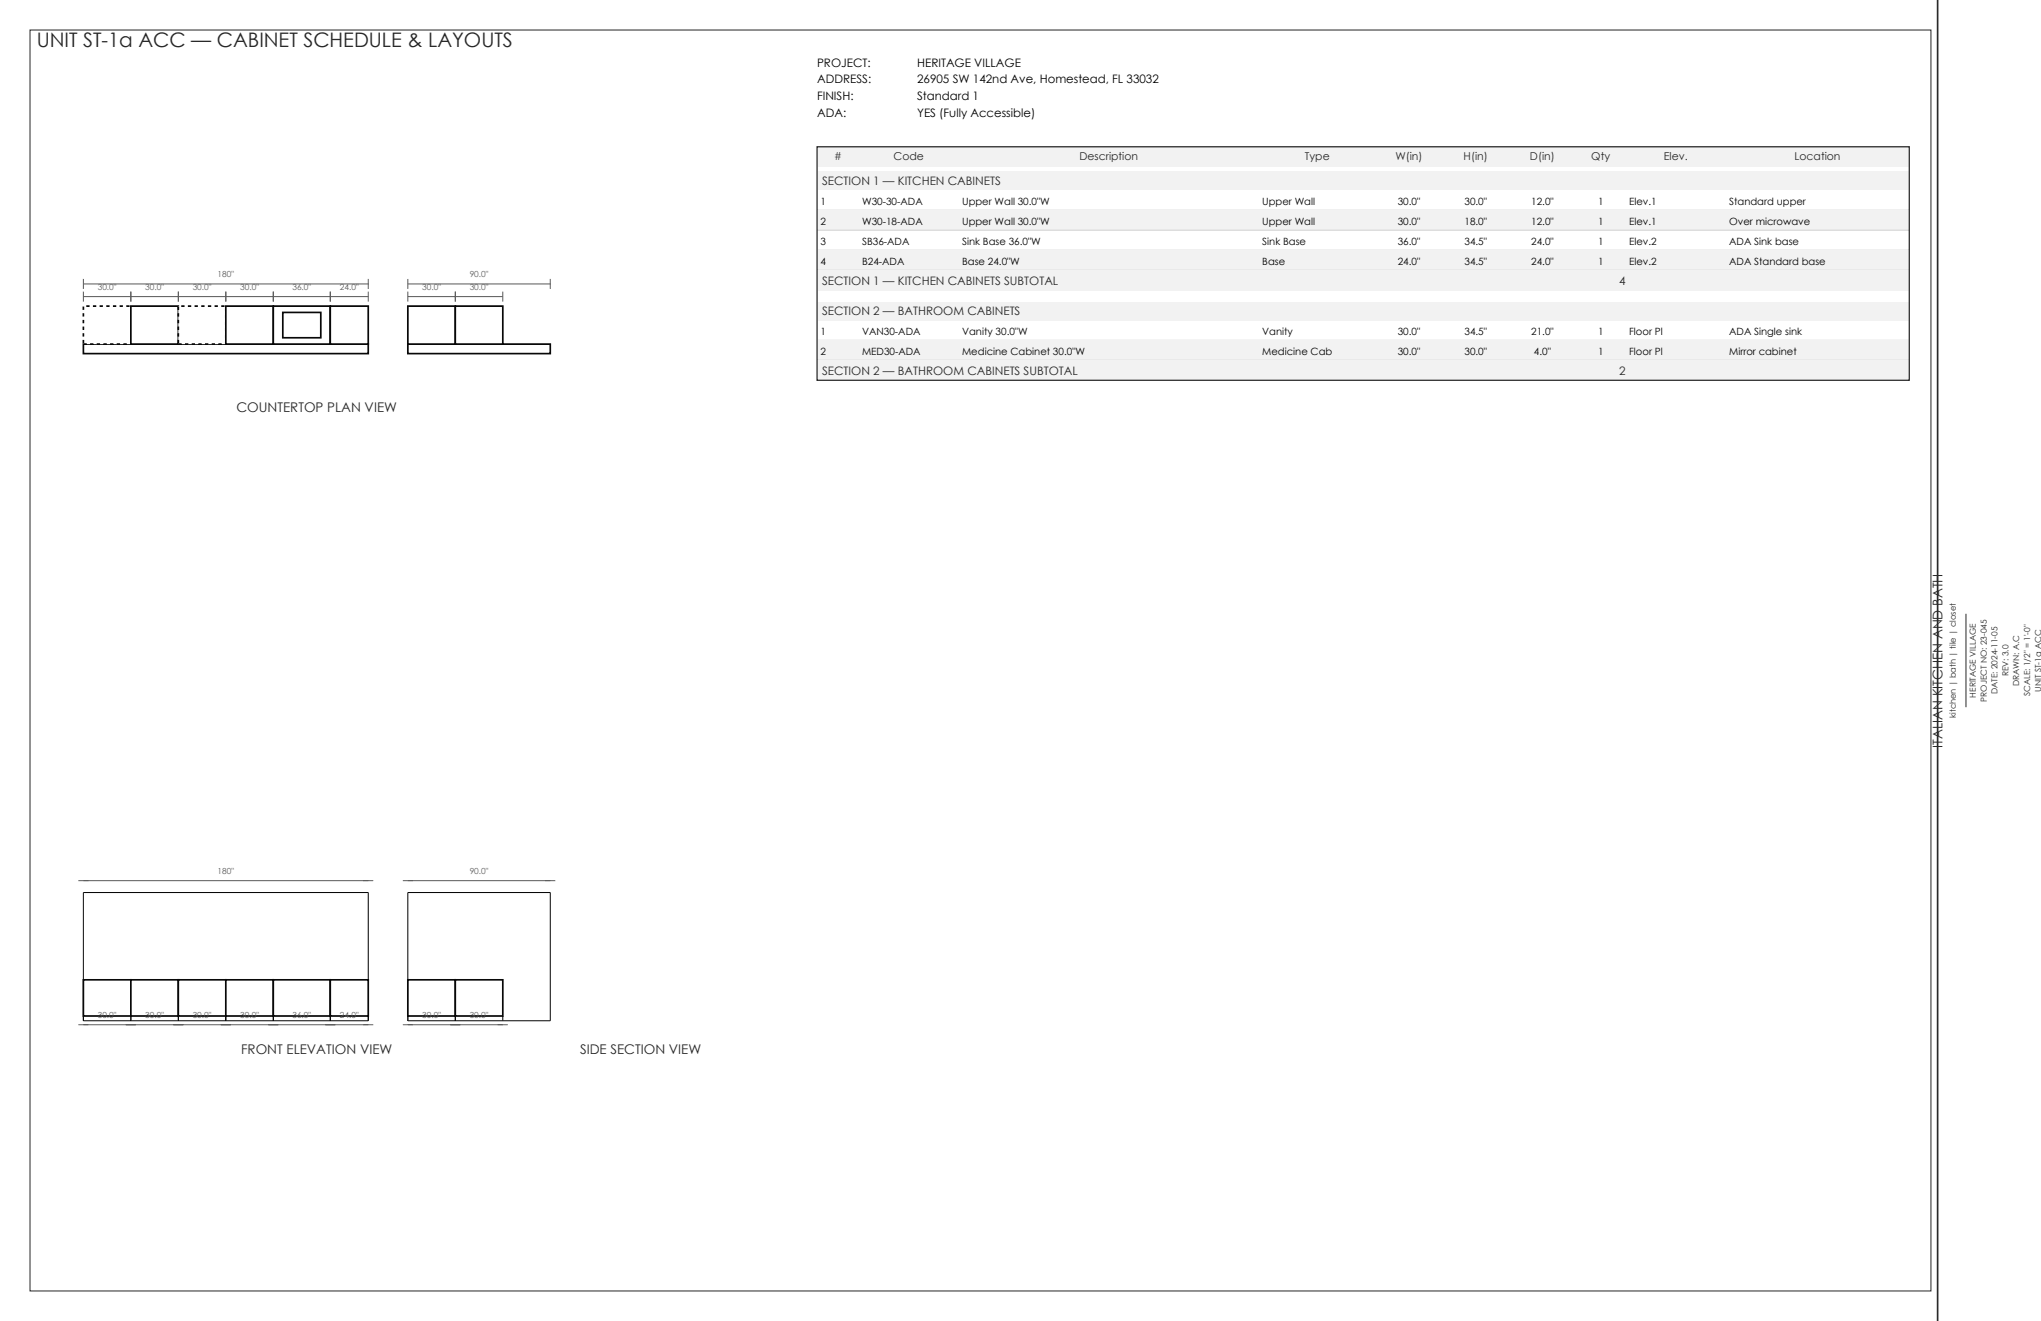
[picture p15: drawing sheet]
<svg xmlns="http://www.w3.org/2000/svg" width="432mm" height="279mm" viewBox="0 0 432 279" stroke-linecap="round" stroke-linejoin="round" font-family="sans-serif">
<defs><g id="words">
<text font-size="4.2" fill="#262626" x="7.8" y="9.9">UNIT ST-1a ACC — CABINET SCHEDULE &amp; LAYOUTS</text>
<g font-size="2.8" fill="#262626">
<text x="50" y="87.1">COUNTERTOP PLAN VIEW</text>
<text x="411" y="158.1" transform="rotate(-90 411 158.1)">ITALIAN KITCHEN AND BATH</text>
<text x="51" y="223">FRONT ELEVATION VIEW</text>
<text x="122.7" y="223">SIDE SECTION VIEW</text>
</g>
<g font-size="2.5">
<text x="172.9" y="14.1">PROJECT:</text>
<text x="172.9" y="17.6">ADDRESS:</text>
<text x="194" y="14.1">HERITAGE VILLAGE</text>
<text x="194" y="17.6">26905 SW 142nd Ave, Homestead, FL 33032</text>
<text x="172.9" y="21.2">FINISH:</text>
<text x="194" y="21.2">Standard 1</text>
<text x="172.9" y="24.7">ADA:</text>
<text x="194" y="24.7">YES (Fully Accessible)</text>
</g>
<g font-size="2.5" fill="#262626">
<text x="173.9" y="39.2">SECTION 1 — KITCHEN CABINETS</text>
<text x="173.9" y="60.3">SECTION 1 — KITCHEN CABINETS SUBTOTAL</text>
<text x="342.6" y="60.3">4</text>
<text x="173.9" y="66.7">SECTION 2 — BATHROOM CABINETS</text>
<text x="173.9" y="79.4">SECTION 2 — BATHROOM CABINETS SUBTOTAL</text>
<text x="342.6" y="79.4">2</text>
</g>
<g font-size="2.3" fill="#262626">
<text x="176.4" y="33.9">#</text>
<text x="189.1" y="33.9">Code</text>
<text x="228.4" y="33.9">Description</text>
<text x="276.1" y="33.9">Type</text>
<text x="295.2" y="33.9">W(in)</text>
<text x="309.6" y="33.9">H(in)</text>
<text x="323.7" y="33.9">D(in)</text>
<text x="336.7" y="33.9">Qty</text>
<text x="352" y="33.9">Elev.</text>
<text x="379.7" y="33.9">Location</text>
</g>
<g font-size="2.1">
<text x="173.6" y="43.4">1</text>
<text x="173.6" y="47.6">2</text>
<text x="182.4" y="43.4">W30-30-ADA</text>
<text x="182.4" y="47.6">W30-18-ADA</text>
<text x="203.6" y="43.4">Upper Wall 30.0&quot;W</text>
<text x="203.6" y="47.6">Upper Wall 30.0&quot;W</text>
<text x="267.1" y="43.4">Upper Wall</text>
<text x="267.1" y="47.6">Upper Wall</text>
<text x="295.7" y="43.4">30.0&quot;</text>
<text x="295.7" y="47.6">30.0&quot;</text>
<text x="309.8" y="43.4">30.0&quot;</text>
<text x="309.8" y="47.6">18.0&quot;</text>
<text x="323.9" y="43.4">12.0&quot;</text>
<text x="323.9" y="47.6">12.0&quot;</text>
<text x="338.1" y="43.4">1</text>
<text x="338.1" y="47.6">1</text>
<text x="344.7" y="43.4">Elev.1</text>
<text x="344.7" y="47.6">Elev.1</text>
<text x="365.8" y="43.4">Standard upper</text>
<text x="365.8" y="47.6">Over microwave</text>
<text x="173.6" y="51.9">3</text>
<text x="182.4" y="51.9">SB36-ADA</text>
<text x="203.6" y="51.9">Sink Base 36.0&quot;W</text>
<text x="267.1" y="51.9">Sink Base</text>
<text x="295.7" y="51.9">36.0&quot;</text>
<text x="309.8" y="51.9">34.5&quot;</text>
<text x="323.9" y="51.9">24.0&quot;</text>
<text x="338.1" y="51.9">1</text>
<text x="344.7" y="51.9">Elev.2</text>
<text x="365.8" y="51.9">ADA Sink base</text>
<text x="173.6" y="56.1">4</text>
<text x="182.4" y="56.1">B24-ADA</text>
<text x="203.6" y="56.1">Base 24.0&quot;W</text>
<text x="267.1" y="56.1">Base</text>
<text x="295.7" y="56.1">24.0&quot;</text>
<text x="309.8" y="56.1">34.5&quot;</text>
<text x="323.9" y="56.1">24.0&quot;</text>
<text x="338.1" y="56.1">1</text>
<text x="344.7" y="56.1">Elev.2</text>
<text x="365.8" y="56.1">ADA Standard base</text>
<text x="173.6" y="70.9">1</text>
<text x="182.4" y="70.9">VAN30-ADA</text>
<text x="203.6" y="70.9">Vanity 30.0&quot;W</text>
<text x="267.1" y="70.9">Vanity</text>
<text x="295.7" y="70.9">30.0&quot;</text>
<text x="309.8" y="70.9">34.5&quot;</text>
<text x="323.9" y="70.9">21.0&quot;</text>
<text x="338.1" y="70.9">1</text>
<text x="344.7" y="70.9">Floor Pl</text>
<text x="365.8" y="70.9">ADA Single sink</text>
<text x="173.6" y="75.1">2</text>
<text x="182.4" y="75.1">MED30-ADA</text>
<text x="203.6" y="75.1">Medicine Cabinet 30.0&quot;W</text>
<text x="267.1" y="75.1">Medicine Cab</text>
<text x="295.7" y="75.1">30.0&quot;</text>
<text x="309.8" y="75.1">30.0&quot;</text>
<text x="324.5" y="75.1">4.0&quot;</text>
<text x="338.1" y="75.1">1</text>
<text x="344.7" y="75.1">Floor Pl</text>
<text x="365.8" y="75.1">Mirror cabinet</text>
</g>
<g font-size="1.8" fill="#595959">
<text x="46" y="58.6">180&quot;</text>
<text x="99.4" y="58.6">90.0&quot;</text>
<text x="20.7" y="61.3">30.0&quot;</text>
<text x="30.7" y="61.3">30.0&quot;</text>
<text x="40.8" y="61.3">30.0&quot;</text>
<text x="50.8" y="61.3">30.0&quot;</text>
<text x="61.9" y="61.3">36.0&quot;</text>
<text x="71.9" y="61.3">24.0&quot;</text>
<text x="89.3" y="61.3">30.0&quot;</text>
<text x="99.4" y="61.3">30.0&quot;</text>
<text x="46" y="184.9">180&quot;</text>
<text x="99.4" y="184.9">90.0&quot;</text>
<text x="20.7" y="215.3">30.0&quot;</text>
<text x="30.7" y="215.3">30.0&quot;</text>
<text x="40.8" y="215.3">30.0&quot;</text>
<text x="50.8" y="215.3">30.0&quot;</text>
<text x="61.9" y="215.3">36.0&quot;</text>
<text x="71.9" y="215.3">24.0&quot;</text>
<text x="89.3" y="215.3">30.0&quot;</text>
<text x="99.4" y="215.3">30.0&quot;</text>
</g>
<g font-size="1.8" fill="#262626">
<text x="424.9" y="143" transform="rotate(-90 424.9 143)">REV: 3.0</text>
<text x="418" y="147.6" transform="rotate(-90 418 147.6)">HERITAGE VILLAGE</text>
<text x="420.3" y="148.4" transform="rotate(-90 420.3 148.4)">PROJECT NO: 23-045</text>
<text x="422.6" y="146.8" transform="rotate(-90 422.6 146.8)">DATE: 2024-11-05</text>
<text x="427.2" y="145.1" transform="rotate(-90 427.2 145.1)">DRAWN: A.C</text>
<text x="429.5" y="147.3" transform="rotate(-90 429.5 147.3)">SCALE: 1/2&quot; = 1'-0&quot;</text>
<text x="431.8" y="146.3" transform="rotate(-90 431.8 146.3)">UNIT ST-1a ACC</text>
<text x="413.8" y="151.9" transform="rotate(-90 413.8 151.9)">kitchen | bath | tile | closet</text>
</g>
</g></defs>
<path d="M6.3 6.4h402.2v266.6h-402.2z" fill="none" stroke="#262626" stroke-width=".21"/>
<path d="M409.9 0h21.9v279.4h-21.9z" fill-rule="evenodd" fill="#fff"/>
<path d="M415.9 129.8v19.8" fill="none" stroke="#262626" stroke-width=".21"/>
<path d="M409.9 0v279.4" fill="none" stroke="#262626" stroke-width=".35"/>
<path d="M63.5 68.1l.3-.3 .4 .3-.4 .3z" fill="none" stroke="#000" stroke-width=".21"/>
<g fill="#fff" stroke="#000" stroke-width=".35">
<path d="M17.6 72.8h60.3v2h-60.3z" fill-rule="evenodd"/>
<path d="M27.7 64.7h10v8.1h-10z" fill-rule="evenodd"/>
<path d="M47.8 64.7h10v8.1h-10z" fill-rule="evenodd"/>
<path d="M57.8 64.7h12.1v8.1h-12.1z" fill-rule="evenodd"/>
<path d="M59.8 66.1h8.1v5.3h-8.1z" fill-rule="evenodd"/>
<path d="M69.9 64.7h8v8.1h-8z" fill-rule="evenodd"/>
<path d="M86.3 72.8h30.1v2h-30.1z" fill-rule="evenodd"/>
<path d="M86.3 64.7h10v8.1h-10z" fill-rule="evenodd"/>
<path d="M96.3 64.7h10.1v8.1h-10.1z" fill-rule="evenodd"/>
</g>
<g fill="#fff" stroke="#000" stroke-width=".35" stroke-dasharray=".7 .7" stroke-linecap="butt">
<path d="M17.6 64.7h10.1v8.1h-10.1z" fill-rule="evenodd"/>
<path d="M37.7 64.7h10.1v8.1h-10.1z" fill-rule="evenodd"/>
</g>
<g fill="none" stroke="#595959" stroke-width=".21">
<path d="M17.6 59v2.1M77.9 59v2.1M86.3 59v2.1M116.4 59v2.1M17.6 62.7h60.3M17.6 61.7v2.1M17.6 60.1h60.3M27.7 61.7v2.1M37.7 61.7v2.1M47.8 61.7v2.1M57.8 61.7v2.1M69.9 61.7v2.1"/>
<path d="M77.9 61.7v2.1M86.3 62.7h20.1M86.3 60.1h30.1M86.3 61.7v2.1M96.3 61.7v2.1M106.4 61.7v2.1"/>
</g>
<g fill="none" stroke="#000" stroke-width=".21">
<path d="M17.6 188.8h60.3v27.1h-60.3zM86.3 188.8h30.1v27.1h-30.1zM17.6 208.7h60.3M21.7 208h2M22.2 209.5v1.5M22.7 208.7v6.2M23.2 209.5v1.5M27.7 214.9v1M31.7 208h2M32.2 209.5v1.5M32.7 208.7v6.2M33.2 209.5v1.5"/>
<path d="M37.7 214.9v1M41.7 208h2.1M42.2 209.5v1.5M42.8 208.7v6.2M43.3 209.5v1.5M47.8 214.9v1M51.8 208h2M52.3 209.5v1.5M52.8 208.7v6.2M53.3 209.5v1.5M57.8 214.9v1M62.8 208h2.1"/>
<path d="M63.3 209.5v1.5M63.8 208.7v6.2M64.3 209.5v1.5M69.9 214.9v1M72.9 208h2M73.4 209.5v1.5M73.9 208.7v6.2M74.4 209.5v1.5M86.3 208.7h20.1M90.3 208h2M90.8 209.5v1.5M91.3 208.7v6.2"/>
<path d="M91.8 209.5v1.5M96.3 214.9v1M100.3 208h2.1M100.8 209.5v1.5M101.3 208.7v6.2M101.9 209.5v1.5M106.4 214.9v1"/>
</g>
<g fill="none" stroke="#000" stroke-width=".21" stroke-dasharray=".7 .7" stroke-linecap="butt">
<path d="M17.6 211.8l5.1 3.1M17.6 211.8l5.1-3.1M27.7 211.8l-5 3.1M27.7 211.8l-5-3.1M27.7 211.8l5 3.1M27.7 211.8l5-3.1M37.7 211.8l-5 3.1M37.7 211.8l-5-3.1M37.7 211.8l5.1 3.1M37.7 211.8l5.1-3.1M47.8 211.8l-5 3.1M47.8 211.8l-5-3.1"/>
<path d="M47.8 211.8l5 3.1M47.8 211.8l5-3.1M57.8 211.8l-5 3.1M57.8 211.8l-5-3.1M57.8 211.8l6 3.1M57.8 211.8l6-3.1M69.9 211.8l-6.1 3.1M69.9 211.8l-6.1-3.1M69.9 211.8l4 3.1M69.9 211.8l4-3.1M77.9 211.8l-4 3.1M77.9 211.8l-4-3.1"/>
<path d="M86.3 211.8l5 3.1M86.3 211.8l5-3.1M96.3 211.8l-5 3.1M96.3 211.8l-5-3.1M96.3 211.8l5 3.1M96.3 211.8l5-3.1M106.4 211.8l-5.1 3.1M106.4 211.8l-5.1-3.1"/>
</g>
<g fill="#fff" stroke="#000" stroke-width=".35">
<path d="M17.6 207.2h10.1v7.7h-10.1z" fill-rule="evenodd"/>
<path d="M27.7 207.2h10v7.7h-10z" fill-rule="evenodd"/>
<path d="M37.7 207.2h10.1v7.7h-10.1z" fill-rule="evenodd"/>
<path d="M47.8 207.2h10v7.7h-10z" fill-rule="evenodd"/>
<path d="M57.8 207.2h12.1v7.7h-12.1z" fill-rule="evenodd"/>
<path d="M69.9 207.2h8v7.7h-8z" fill-rule="evenodd"/>
<path d="M86.3 207.2h10v7.7h-10z" fill-rule="evenodd"/>
<path d="M96.3 207.2h10.1v7.7h-10.1z" fill-rule="evenodd"/>
</g>
<path d="M16.6 186.3h62.4M85.2 186.3h32.3M16.6 216.7h62.4M85.2 216.7h22.2" fill="none" stroke="#595959" stroke-width=".21"/>
<g fill="#f2f2f2">
<path d="M172.9 31h231v4.3h-231z" fill-rule="evenodd"/>
<path d="M172.9 36.3h231v3.9h-231z" fill-rule="evenodd"/>
</g>
<path d="M172.9 44.4h231" fill="none" stroke="#d3d3d3" stroke-width=".21"/>
<path d="M172.9 44.4h231v4.3h-231z" fill-rule="evenodd" fill="#f2f2f2"/>
<path d="M172.9 48.7h231M172.9 52.9h231" fill="none" stroke="#d3d3d3" stroke-width=".21"/>
<path d="M172.9 52.9h231v4.3h-231z" fill-rule="evenodd" fill="#f2f2f2"/>
<path d="M172.9 57.2h231" fill="none" stroke="#d3d3d3" stroke-width=".21"/>
<g fill="#f2f2f2">
<path d="M172.9 57.2h231v4.2h-231z" fill-rule="evenodd"/>
<path d="M172.9 63.9h231v3.8h-231z" fill-rule="evenodd"/>
</g>
<path d="M172.9 72h231" fill="none" stroke="#d3d3d3" stroke-width=".21"/>
<path d="M172.9 72h231v4.2h-231z" fill-rule="evenodd" fill="#f2f2f2"/>
<path d="M172.9 76.2h231" fill="none" stroke="#d3d3d3" stroke-width=".21"/>
<path d="M172.9 76.2h231v4.2h-231z" fill-rule="evenodd" fill="#f2f2f2"/>
<path d="M172.9 31h231v49.4h-231z" fill="none" stroke="#262626" stroke-width=".26"/>
<use href="#words"/>
</svg>
